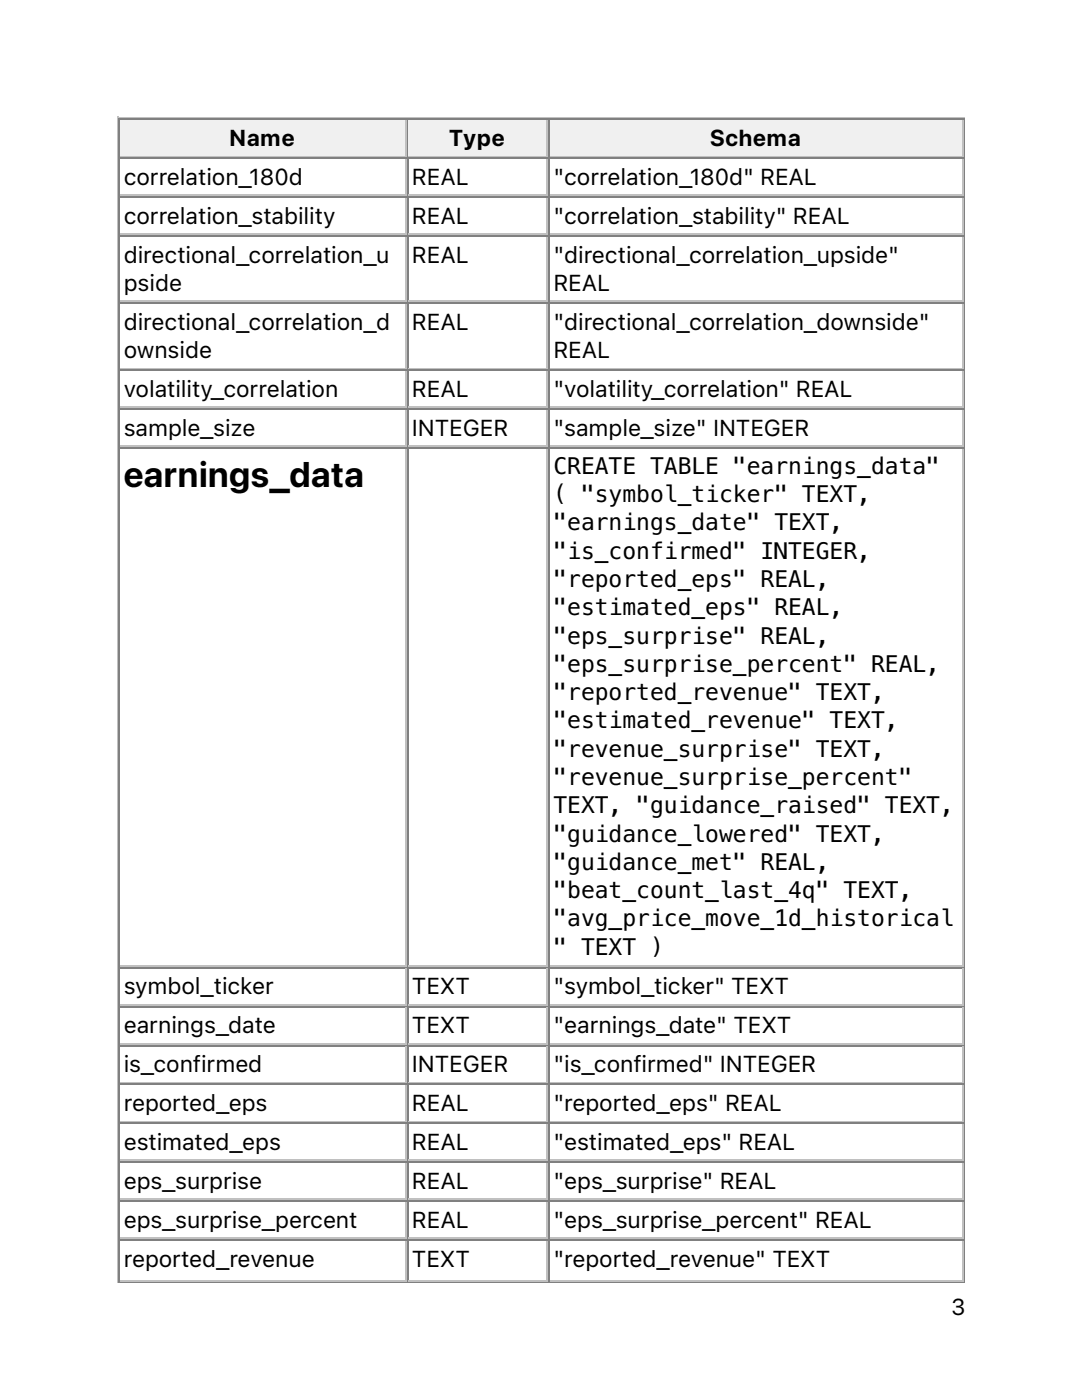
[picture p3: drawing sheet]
<svg xmlns="http://www.w3.org/2000/svg" width="216mm" height="279mm" viewBox="0 0 216 279" stroke-linecap="round" stroke-linejoin="round" font-family="sans-serif">
<defs><g id="words">
<text font-size="7.1" x="24.7" y="97.1">earnings_data</text>
<g font-size="4.6">
<text x="45.8" y="29.1">Name</text>
<text x="89.6" y="29.1">Type</text>
<text x="141.7" y="29.1">Schema</text>
<text x="24.7" y="36.9">correlation_180d</text>
<text x="82.2" y="36.9">REAL</text>
<text x="110.4" y="36.9">&quot;correlation_180d&quot; REAL</text>
<text x="24.7" y="44.6">correlation_stability</text>
<text x="82.2" y="44.6">REAL</text>
<text x="110.4" y="44.6">&quot;correlation_stability&quot; REAL</text>
<text x="24.7" y="52.4">directional_correlation_u</text>
<text x="82.2" y="52.4">REAL</text>
<text x="110.4" y="52.4">&quot;directional_correlation_upside&quot;</text>
<text x="24.7" y="58.1">pside</text>
<text x="110.4" y="58.1">REAL</text>
<text x="24.7" y="65.8">directional_correlation_d</text>
<text x="82.2" y="65.8">REAL</text>
<text x="110.4" y="65.8">&quot;directional_correlation_downside&quot;</text>
<text x="24.7" y="71.5">ownside</text>
<text x="110.4" y="71.5">REAL</text>
<text x="24.7" y="79.2">volatility_correlation</text>
<text x="82.2" y="79.2">REAL</text>
<text x="110.4" y="79.2">&quot;volatility_correlation&quot; REAL</text>
<text x="24.7" y="87">sample_size</text>
<text x="82.2" y="87">INTEGER</text>
<text x="110.4" y="87">&quot;sample_size&quot; INTEGER</text>
<text x="110.4" y="94.6">CREATE TABLE &quot;earnings_data&quot;</text>
<text x="110.4" y="100.2">( &quot;symbol_ticker&quot; TEXT,</text>
<text x="110.4" y="105.9">&quot;earnings_date&quot; TEXT,</text>
<text x="110.4" y="111.5">&quot;is_confirmed&quot; INTEGER,</text>
<text x="110.4" y="117.1">&quot;reported_eps&quot; REAL,</text>
<text x="110.4" y="122.8">&quot;estimated_eps&quot; REAL,</text>
<text x="110.4" y="128.4">&quot;eps_surprise&quot; REAL,</text>
<text x="110.4" y="134.1">&quot;eps_surprise_percent&quot; REAL,</text>
<text x="110.4" y="139.7">&quot;reported_revenue&quot; TEXT,</text>
<text x="110.4" y="145.4">&quot;estimated_revenue&quot; TEXT,</text>
<text x="110.4" y="151">&quot;revenue_surprise&quot; TEXT,</text>
<text x="110.4" y="156.7">&quot;revenue_surprise_percent&quot;</text>
<text x="110.4" y="162.3">TEXT, &quot;guidance_raised&quot; TEXT,</text>
<text x="110.4" y="167.9">&quot;guidance_lowered&quot; TEXT,</text>
<text x="110.4" y="173.6">&quot;guidance_met&quot; REAL,</text>
<text x="110.4" y="179.2">&quot;beat_count_last_4q&quot; TEXT,</text>
<text x="110.4" y="184.9">&quot;avg_price_move_1d_historical</text>
<text x="110.4" y="190.5">&quot; TEXT )</text>
<text x="24.7" y="198.5">symbol_ticker</text>
<text x="82.2" y="198.5">TEXT</text>
<text x="110.4" y="198.5">&quot;symbol_ticker&quot; TEXT</text>
<text x="24.7" y="206.2">earnings_date</text>
<text x="82.2" y="206.2">TEXT</text>
<text x="110.4" y="206.2">&quot;earnings_date&quot; TEXT</text>
<text x="24.7" y="214">is_confirmed</text>
<text x="82.2" y="214">INTEGER</text>
<text x="110.4" y="214">&quot;is_confirmed&quot; INTEGER</text>
<text x="24.7" y="221.7">reported_eps</text>
<text x="82.2" y="221.7">REAL</text>
<text x="110.4" y="221.7">&quot;reported_eps&quot; REAL</text>
<text x="24.7" y="229.5">estimated_eps</text>
<text x="82.2" y="229.5">REAL</text>
<text x="110.4" y="229.5">&quot;estimated_eps&quot; REAL</text>
<text x="24.7" y="237.3">eps_surprise</text>
<text x="82.2" y="237.3">REAL</text>
<text x="110.4" y="237.3">&quot;eps_surprise&quot; REAL</text>
<text x="24.7" y="245">eps_surprise_percent</text>
<text x="82.2" y="245">REAL</text>
<text x="110.4" y="245">&quot;eps_surprise_percent&quot; REAL</text>
<text x="24.7" y="252.8">reported_revenue</text>
<text x="82.2" y="252.8">TEXT</text>
<text x="110.4" y="252.8">&quot;reported_revenue&quot; TEXT</text>
<text x="189.8" y="262.5">3</text>
</g>
</g></defs>
<path d="M23.5 23.3v232.8M23.6 23.5h169M24 31.2h57.1M81 24v7" fill="none" stroke="#c0c0c0" stroke-width=".35"/>
<path d="M23.8 23.6v7.8M24 23.8h57.1M192.4 23.6v232.2M23.6 255.9h169" fill="none" stroke="#808080" stroke-width=".35"/>
<g fill="#f0f0f0">
<path d="M24 24h56.8v7h-56.8z"/>
<path d="M45.5 24.7h13.8v5.6h-13.8z"/>
</g>
<path d="M81.3 23.6v7.8M81.5 23.8h27.9" fill="none" stroke="#808080" stroke-width=".35"/>
<path d="M81.5 31.2h27.9M109.2 24v7" fill="none" stroke="#c0c0c0" stroke-width=".35"/>
<g fill="#f0f0f0">
<path d="M81.5 24h27.5v7h-27.5z"/>
<path d="M89.6 24.7h11.3v5.6h-11.3z"/>
</g>
<path d="M109.5 23.6v7.8M109.7 23.8h82.6" fill="none" stroke="#808080" stroke-width=".35"/>
<path d="M109.7 31.2h82.6M192.1 24v7" fill="none" stroke="#c0c0c0" stroke-width=".35"/>
<g fill="#f0f0f0">
<path d="M109.7 24h82.2v7h-82.2z"/>
<path d="M141.5 24.7h18.7v5.6h-18.7z"/>
</g>
<g fill="none" stroke="#808080" stroke-width=".35">
<path d="M23.8 31.4v224.4M24 31.6h57.1M24 39.3h57.1M81.3 31.4v224.4M81.5 31.6h27.9M81.5 39.3h27.9M109.5 31.4v224.4M109.7 31.6h82.6M109.7 39.3h82.6M24 47.1h57.1M81.5 47.1h27.9M109.7 47.1h82.6"/>
<path d="M24 60.5h57.1M24 73.9h57.1M81.5 60.5h27.9M81.5 73.9h27.9M109.7 60.5h82.6M109.7 73.9h82.6M24 81.7h57.1M24 89.4h57.1M81.5 81.7h27.9M81.5 89.4h27.9M109.7 81.7h82.6M109.7 89.4h82.6"/>
<path d="M24 193.1h57.1M81.5 193.1h27.9M109.7 193.1h82.6M24 200.9h57.1M24 208.7h57.1M24 216.4h57.1M81.5 200.9h27.9M81.5 208.7h27.9M81.5 216.4h27.9M109.7 200.9h82.6M109.7 208.7h82.6M109.7 216.4h82.6"/>
<path d="M24 224.2h57.1M24 232h57.1M24 239.7h57.1M81.5 224.2h27.9M81.5 232h27.9M81.5 239.7h27.9M109.7 224.2h82.6M109.7 232h82.6M109.7 239.7h82.6M24 247.5h57.1M81.5 247.5h27.9M109.7 247.5h82.6"/>
</g>
<g fill="none" stroke="#c0c0c0" stroke-width=".35">
<path d="M24 39h57.1M81 31.8v7M81 39.5v7.1M81.5 39h27.9M109.2 31.8v7M109.2 39.5v7.1M109.7 39h82.6M192.1 31.8v7M192.1 39.5v7.1M24 46.7h57.1M81 47.3v12.7M81.5 46.7h27.9"/>
<path d="M109.2 47.3v12.7M109.7 46.7h82.6M192.1 47.3v12.7M24 60.1h57.1M24 73.6h57.1M81 60.7v12.7M81 74.1v7M81.5 60.1h27.9M81.5 73.6h27.9M109.2 60.7v12.7M109.2 74.1v7M109.7 60.1h82.6"/>
<path d="M109.7 73.6h82.6M192.1 60.7v12.7M192.1 74.1v7M24 81.3h57.1M24 89.1h57.1M81 81.8v7.1M81 89.6v103M81.5 81.3h27.9M81.5 89.1h27.9M109.2 81.8v7.1M109.2 89.6v103M109.7 81.3h82.6"/>
<path d="M109.7 89.1h82.6M192.1 81.8v7.1M192.1 89.6v103M24 192.8h57.1M81 193.3v7.1M81.5 192.8h27.9M109.2 193.3v7.1M109.7 192.8h82.6M192.1 193.3v7.1M24 200.6h57.1M24 208.3h57.1M24 216.1h57.1"/>
<path d="M81 201.1v7M81 208.8v7.1M81 216.6v7.1M81.5 200.6h27.9M81.5 208.3h27.9M81.5 216.1h27.9M109.2 201.1v7M109.2 208.8v7.1M109.2 216.6v7.1M109.7 200.6h82.6M109.7 208.3h82.6M109.7 216.1h82.6"/>
<path d="M192.1 201.1v7M192.1 208.8v7.1M192.1 216.6v7.1M24 223.8h57.1M24 231.6h57.1M24 239.4h57.1M81 224.4v7M81 232.1v7.1M81 239.9v7M81.5 223.8h27.9M81.5 231.6h27.9M81.5 239.4h27.9"/>
<path d="M109.2 224.4v7M109.2 232.1v7.1M109.2 239.9v7M109.7 223.8h82.6M109.7 231.6h82.6M109.7 239.4h82.6M192.1 224.4v7M192.1 232.1v7.1M192.1 239.9v7M24 247.1h57.1M24 255.6h57.1M81 247.6v7.8"/>
<path d="M81.5 247.1h27.9M81.5 255.6h27.9M109.2 247.6v7.8M109.7 247.1h82.6M109.7 255.6h82.6M192.1 247.6v7.8"/>
</g>
<use href="#words"/>
</svg>
